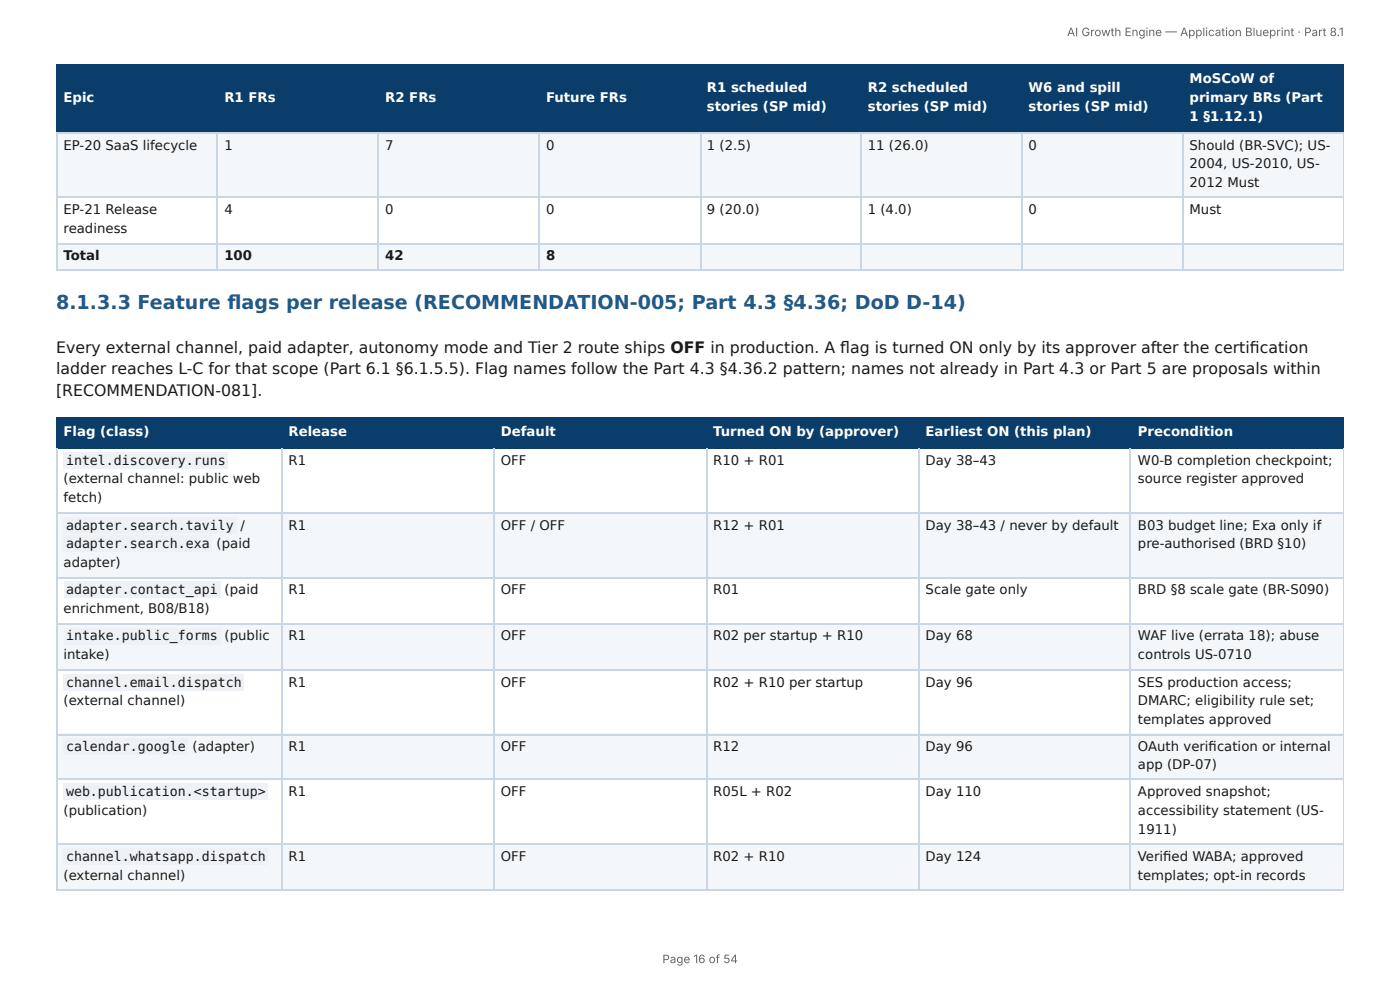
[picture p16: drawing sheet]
<svg xmlns="http://www.w3.org/2000/svg" width="297mm" height="210mm" viewBox="0 0 297 210" stroke-linecap="round" stroke-linejoin="round" font-family="sans-serif">
<defs><g id="words">
<text font-size="4.1" fill="#1f5a8c" x="11.9" y="65.6">8.1.3.3 Feature fl ags per release (RECOMMENDATION-005; Part 4.3 §4.36; DoD D-14)</text>
<g font-size="3.3" fill="#1a1a1a">
<text x="11.9" y="74.9">Every external channel, paid adapter, autonomy mode and Tier 2 route ships OFF in production. A fl ag is turned ON only by its approver after the certifi cation</text>
<text x="11.9" y="79.4">ladder reaches L-C for that scope (Part 6.1 §6.1.5.5). Flag names follow the Part 4.3 §4.36.2 pattern; names not already in Part 4.3 or Part 5 are proposals within</text>
<text x="11.9" y="84.1">[RECOMMENDATION-081].</text>
</g>
<g font-size="2.8" fill="#fff">
<text x="252.6" y="17.7">MoSCoW of</text>
<text x="13.5" y="21.7">Epic</text>
<text x="47.7" y="21.7">R1 FRs</text>
<text x="81.8" y="21.7">R2 FRs</text>
<text x="116" y="21.7">Future FRs</text>
<text x="150.2" y="19.6">R1 scheduled</text>
<text x="150.2" y="23.5">stories (SP mid)</text>
<text x="184.3" y="19.6">R2 scheduled</text>
<text x="184.3" y="23.5">stories (SP mid)</text>
<text x="218.5" y="19.6">W6 and spill</text>
<text x="218.5" y="23.5">stories (SP mid)</text>
<text x="252.6" y="21.7">primary BRs (Part</text>
<text x="252.6" y="25.7">1 §1.12.1)</text>
<text x="13.5" y="92.6">Flag (class)</text>
<text x="61.3" y="92.6">Release</text>
<text x="106.4" y="92.6">Default</text>
<text x="151.5" y="92.6">Turned ON by (approver)</text>
<text x="196.6" y="92.6">Earliest ON (this plan)</text>
<text x="241.7" y="92.6">Precondition</text>
</g>
<g font-size="2.8" fill="#1a1a1a">
<text x="13.5" y="31.8">EP-20 SaaS lifecycle</text>
<text x="47.7" y="31.8">1</text>
<text x="81.8" y="31.8">7</text>
<text x="116" y="31.8">0</text>
<text x="150.2" y="31.8">1 (2.5)</text>
<text x="184.3" y="31.8">11 (26.0)</text>
<text x="218.5" y="31.8">0</text>
<text x="252.6" y="31.8">Should (BR-SVC); US-</text>
<text x="252.6" y="35.7">2004, US-2010, US-</text>
<text x="252.6" y="39.7">2012 Must</text>
<text x="13.5" y="45.5">EP-21 Release</text>
<text x="47.7" y="45.5">4</text>
<text x="81.8" y="45.5">0</text>
<text x="116" y="45.5">0</text>
<text x="150.2" y="45.5">9 (20.0)</text>
<text x="184.3" y="45.5">1 (4.0)</text>
<text x="218.5" y="45.5">0</text>
<text x="252.6" y="45.5">Must</text>
<text x="13.5" y="49.5">readiness</text>
<text x="13.5" y="55.3">Total</text>
<text x="47.7" y="55.3">100</text>
<text x="81.8" y="55.3">42</text>
<text x="116" y="55.3">8</text>
<text x="14" y="98.7">intel.discovery.runs</text>
<text x="61.3" y="98.7">R1</text>
<text x="106.4" y="98.7">OFF</text>
<text x="151.5" y="98.7">R10 + R01</text>
<text x="196.6" y="98.7">Day 38–43</text>
<text x="241.7" y="98.7">W0-B completion checkpoint;</text>
<text x="13.5" y="102.7">(external channel: public web</text>
<text x="13.5" y="106.6">fetch)</text>
<text x="241.7" y="102.7">source register approved</text>
<text x="14" y="112.4">adapter.search.tavily</text>
<text x="51.1" y="112.4">/</text>
<text x="61.3" y="112.4">R1</text>
<text x="106.4" y="112.4">OFF / OFF</text>
<text x="151.5" y="112.4">R12 + R01</text>
<text x="196.6" y="112.4">Day 38–43 / never by default</text>
<text x="241.7" y="112.4">B03 budget line; Exa only if</text>
<text x="14" y="116.4">adapter.search.exa</text>
<text x="46" y="116.4">(paid</text>
<text x="241.7" y="116.4">pre-authorised (BRD §10)</text>
<text x="13.5" y="120.4">adapter)</text>
<text x="13.5" y="130.2">enrichment, B08/B18)</text>
<text x="14" y="126.2">adapter.contact_api</text>
<text x="47.7" y="126.2">(paid</text>
<text x="61.3" y="126.2">R1</text>
<text x="106.4" y="126.2">OFF</text>
<text x="151.5" y="126.2">R01</text>
<text x="196.6" y="126.2">Scale gate only</text>
<text x="241.7" y="126.2">BRD §8 scale gate (BR-S090)</text>
<text x="14" y="136">intake.public_forms</text>
<text x="47.7" y="136">(public</text>
<text x="61.3" y="136">R1</text>
<text x="106.4" y="136">OFF</text>
<text x="151.5" y="136">R02 per startup + R10</text>
<text x="196.6" y="136">Day 68</text>
<text x="241.7" y="136">WAF live (errata 18); abuse</text>
<text x="13.5" y="140">intake)</text>
<text x="241.7" y="140">controls US-0710</text>
<text x="13.5" y="149.8">(external channel)</text>
<text x="14" y="145.8">channel.email.dispatch</text>
<text x="61.3" y="145.8">R1</text>
<text x="106.4" y="145.8">OFF</text>
<text x="151.5" y="145.8">R02 + R10 per startup</text>
<text x="196.6" y="145.8">Day 96</text>
<text x="241.7" y="145.8">SES production access;</text>
<text x="241.7" y="149.8">DMARC; eligibility rule set;</text>
<text x="241.7" y="153.7">templates approved</text>
<text x="14" y="159.5">calendar.google</text>
<text x="40.9" y="159.5">(adapter)</text>
<text x="61.3" y="159.5">R1</text>
<text x="106.4" y="159.5">OFF</text>
<text x="151.5" y="159.5">R12</text>
<text x="196.6" y="159.5">Day 96</text>
<text x="241.7" y="159.5">OAuth verifi cation or internal</text>
<text x="241.7" y="163.2">app (DP-07)</text>
<text x="13.5" y="173">(publication)</text>
<text x="14" y="169.1">web.publication.&lt;startup&gt;</text>
<text x="61.3" y="169.1">R1</text>
<text x="106.4" y="169.1">OFF</text>
<text x="151.5" y="169.1">R05L + R02</text>
<text x="196.6" y="169.1">Day 110</text>
<text x="241.7" y="169.1">Approved snapshot;</text>
<text x="241.7" y="173">accessibility statement (US-</text>
<text x="241.7" y="177">1911)</text>
<text x="14" y="182.8">channel.whatsapp.dispatch</text>
<text x="61.3" y="182.8">R1</text>
<text x="106.4" y="182.8">OFF</text>
<text x="151.5" y="182.8">R02 + R10</text>
<text x="196.6" y="182.8">Day 124</text>
<text x="241.7" y="182.8">Verifi ed WABA; approved</text>
<text x="13.5" y="186.8">(external channel)</text>
<text x="241.7" y="186.8">templates; opt-in records</text>
</g>
<g font-size="2.5" fill="#666">
<text x="226.6" y="7.7">AI Growth Engine — Application Blueprint · Part 8.1</text>
<text x="140.7" y="204.5">Page 16 of 54</text>
</g>
</g></defs>
<g fill="#0b3d6b">
<path d="M12.2 14h34.1v14h-34.1z"/>
<path d="M46.3 14h34.1v14h-34.1z"/>
<path d="M80.4 14h34.2v14h-34.2z"/>
<path d="M114.6 14h34.1v14h-34.1z"/>
<path d="M148.7 14h34.1v14h-34.1z"/>
<path d="M182.8 14h34.2v14h-34.2z"/>
<path d="M217 14h34.1v14h-34.1z"/>
<path d="M251.1 14h34.3v14h-34.3z"/>
</g>
<g fill="#f4f7fa">
<path d="M12.2 28h34.1v13.8h-34.1z"/>
<path d="M46.3 28h34.1v13.8h-34.1z"/>
<path d="M80.4 28h34.2v13.8h-34.2z"/>
<path d="M114.6 28h34.1v13.8h-34.1z"/>
<path d="M148.7 28h34.1v13.8h-34.1z"/>
<path d="M182.8 28h34.2v13.8h-34.2z"/>
<path d="M217 28h34.1v13.8h-34.1z"/>
<path d="M251.1 28h34.3v13.8h-34.3z"/>
<path d="M12.2 51.6h34.1v5.8h-34.1z"/>
<path d="M46.3 51.6h34.1v5.8h-34.1z"/>
<path d="M80.4 51.6h34.2v5.8h-34.2z"/>
<path d="M114.6 51.6h34.1v5.8h-34.1z"/>
<path d="M148.7 51.6h34.1v5.8h-34.1z"/>
<path d="M182.8 51.6h34.2v5.8h-34.2z"/>
<path d="M217 51.6h34.1v5.8h-34.1z"/>
<path d="M251.1 51.6h34.3v5.8h-34.3z"/>
</g>
<path d="M11.9 13.9h273.5M12 13.8v14.5M46.2 13.8v14.5M80.3 13.8v14.5M114.4 13.8v14.5M148.8 13.8v14.5M183 13.8v14.5M217.1 13.8v14.5M251.2 13.8v14.5M11.9 28.2h273.5" fill="none" stroke="#0b3d6b" stroke-width=".26"/>
<path d="M285.3 13.8v14.5" fill="none" stroke="#0b3d6b" stroke-width=".21"/>
<path d="M11.9 28.2h273.5M12 28.3v29.1M46.2 28.3v29.1M80.3 28.3v29.1M114.4 28.3v29.1M148.8 28.3v29.1M183 28.3v29.1M217.1 28.3v29.1M251.2 28.3v29.1M11.9 41.9h273.5M11.9 51.7h273.5M11.9 57.3h273.5" fill="none" stroke="#c9d6e3" stroke-width=".26"/>
<path d="M285.3 28.3v29.1" fill="none" stroke="#c9d6e3" stroke-width=".21"/>
<g fill="#0b3d6b">
<path d="M12.2 88.9h47.6v6.4h-47.6z"/>
<path d="M59.8 88.9h45.2v6.4h-45.2z"/>
<path d="M105 88.9h45v6.4h-45z"/>
<path d="M150 88.9h45.3v6.4h-45.3z"/>
<path d="M195.3 88.9h44.9v6.4h-44.9z"/>
<path d="M240.2 88.9h45.2v6.4h-45.2z"/>
</g>
<g fill="#f4f7fa">
<path d="M12.2 109h47.6v13.5h-47.6z"/>
<path d="M59.8 109h45.2v13.5h-45.2z"/>
<path d="M105 109h45v13.5h-45z"/>
<path d="M150 109h45.3v13.5h-45.3z"/>
<path d="M195.3 109h44.9v13.5h-44.9z"/>
<path d="M240.2 109h45.2v13.5h-45.2z"/>
<path d="M12.2 132.3h47.6v9.8h-47.6z"/>
<path d="M59.8 132.3h45.2v9.8h-45.2z"/>
<path d="M105 132.3h45v9.8h-45z"/>
<path d="M150 132.3h45.3v9.8h-45.3z"/>
<path d="M195.3 132.3h44.9v9.8h-44.9z"/>
<path d="M240.2 132.3h45.2v9.8h-45.2z"/>
<path d="M12.2 155.8h47.6v9.8h-47.6z"/>
<path d="M59.8 155.8h45.2v9.8h-45.2z"/>
<path d="M105 155.8h45v9.8h-45z"/>
<path d="M150 155.8h45.3v9.8h-45.3z"/>
<path d="M195.3 155.8h44.9v9.8h-44.9z"/>
<path d="M240.2 155.8h45.2v9.8h-45.2z"/>
<path d="M12.2 179.4h47.6v9.8h-47.6z"/>
<path d="M59.8 179.4h45.2v9.8h-45.2z"/>
<path d="M105 179.4h45v9.8h-45z"/>
<path d="M150 179.4h45.3v9.8h-45.3z"/>
<path d="M195.3 179.4h44.9v9.8h-44.9z"/>
<path d="M240.2 179.4h45.2v9.8h-45.2z"/>
</g>
<path d="M11.9 88.8h273.5M11.9 95.1h273.5M12 88.6v6.7M59.9 88.6v6.7M104.9 88.6v6.7M150.2 88.6v6.7M195.1 88.6v6.7M240.1 88.6v6.7" fill="none" stroke="#0b3d6b" stroke-width=".26"/>
<path d="M285.3 88.6v6.7" fill="none" stroke="#0b3d6b" stroke-width=".21"/>
<g fill="none" stroke="#c9d6e3" stroke-width=".26">
<path d="M12 95.3v93.9M59.9 95.3v93.9M104.9 95.3v93.9M150.2 95.3v93.9M195.1 95.3v93.9M240.1 95.3v93.9M11.9 108.9h273.5M11.9 122.6h273.5M11.9 132.4h273.5M11.9 142.2h273.5M11.9 156h273.5M11.9 165.5h273.5"/>
<path d="M11.9 179.3h273.5M11.9 189h273.5"/>
</g>
<path d="M285.3 95.3v93.9" fill="none" stroke="#c9d6e3" stroke-width=".21"/>
<g fill="#eef2f6">
<path d="M13.5 96h34.9v3.5h-34.9z"/>
<path d="M13.5 109.8h36.8v3.4h-36.8z"/>
<path d="M13.5 113.8h31.5v3.4h-31.5z"/>
<path d="M13.5 123.6h33.3v3.4h-33.3z"/>
<path d="M13.5 133.4h33.3v3.4h-33.3z"/>
<path d="M13.5 143.1h38.4v3.5h-38.4z"/>
<path d="M13.5 156.9h26.5v3.4h-26.5z"/>
<path d="M13.5 166.4h43.4v3.5h-43.4z"/>
<path d="M13.5 180.2h43.4v3.4h-43.4z"/>
</g>
<use href="#words"/>
</svg>
